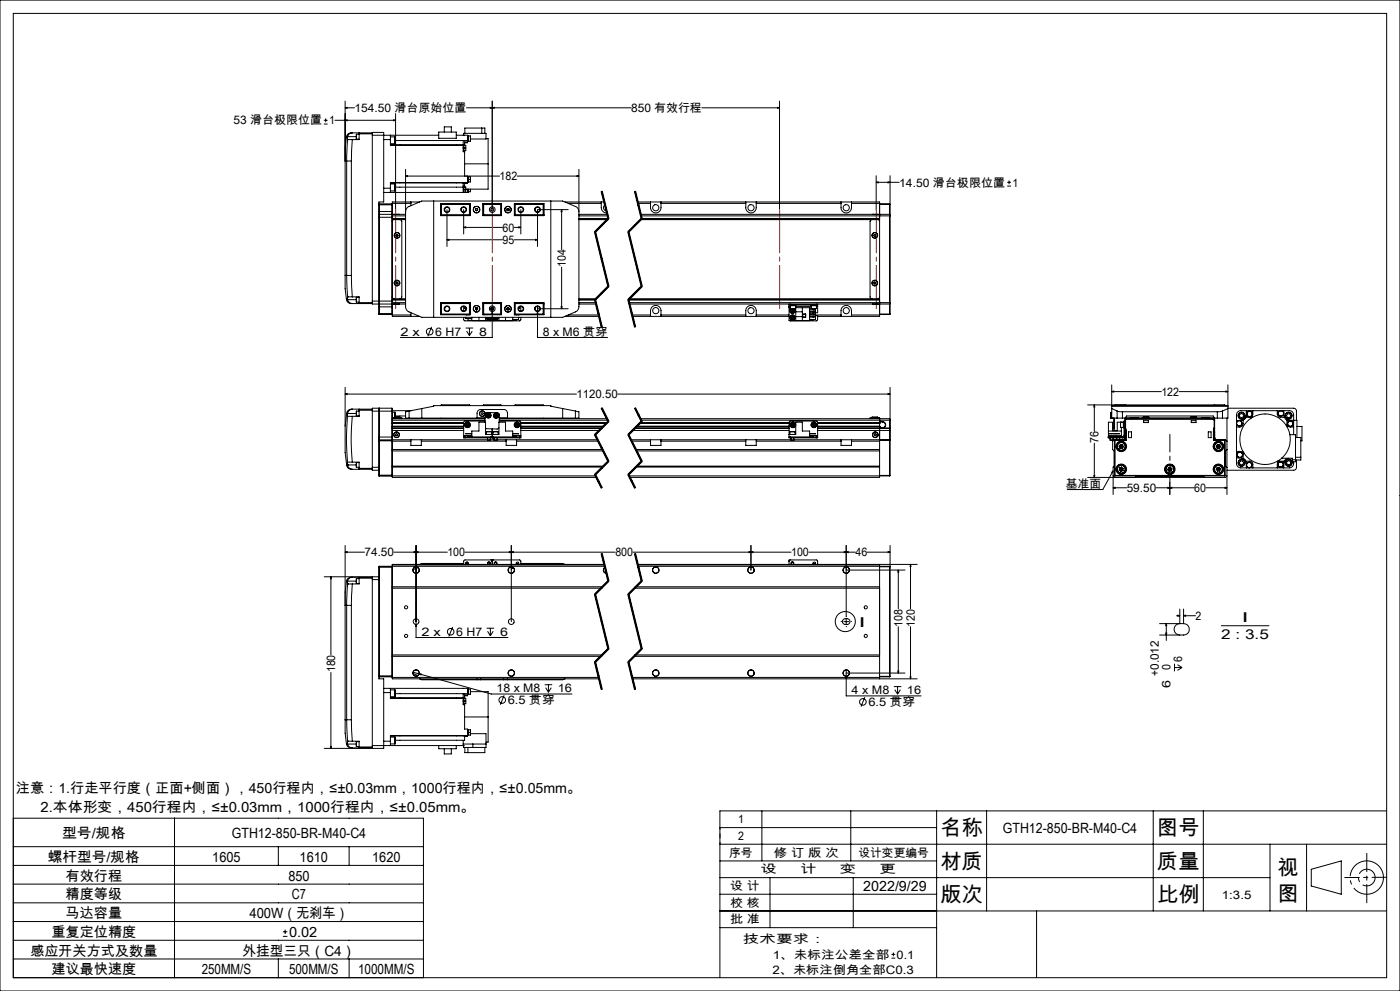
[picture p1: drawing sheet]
<svg xmlns="http://www.w3.org/2000/svg" width="420mm" height="297mm" viewBox="0 0 420 297" stroke-linecap="round" stroke-linejoin="round" font-family="sans-serif">
<defs><g id="words">
<g font-size="6.3">
<text x="282.1" y="250.3">名称</text>
<text x="347.1" y="250.3">图号</text>
<text x="282.1" y="260.3">材质</text>
<text x="347.1" y="260.3">质量</text>
<text x="383.3" y="262.1">视</text>
<text x="383.3" y="269.9">图</text>
<text x="282.1" y="270.3">版次</text>
<text x="347.1" y="270.3">比例</text>
</g>
<g font-size="4.2">
<text x="4.8" y="237.6">注意：1.行走平行度（正面+侧面），450行程内，≤±0.03mm，1000行程内，≤±0.05mm。</text>
<text x="12.2" y="243.3">2.本体形变，450行程内，≤±0.03mm，1000行程内，≤±0.05mm。</text>
<text x="18.6" y="251.3">型号/规格</text>
<text x="69.5" y="251.3">GTH12-850-BR-M40-C4</text>
<text x="300.8" y="249.5">GTH12-850-BR-M40-C4</text>
<text x="14.4" y="258.3">螺杆型号/规格</text>
<text x="19.7" y="263.9">有效行程</text>
<text x="63.7" y="258.3">1605</text>
<text x="86.5" y="263.9">850</text>
<text x="89.9" y="258.3">1610</text>
<text x="111.7" y="258.3">1620</text>
<text x="19.7" y="269.5">精度等级</text>
<text x="87.6" y="269.5">C7</text>
<text x="259" y="267">2022/9/29</text>
<text x="19.7" y="275.2">马达容量</text>
<text x="74.9" y="275.2">400W（无刹车）</text>
<text x="15.5" y="280.8">重复定位精度</text>
<text x="86.7" y="280.8">0.02</text>
<text x="9.1" y="286.4">感应开关方式及数量</text>
<text x="72.7" y="286.4">外挂型三只（C4）</text>
<text x="15.5" y="292">建议最快速度</text>
<text x="60.5" y="292">250MM/S</text>
<text x="86.7" y="292">500MM/S</text>
<text x="107.4" y="292">1000MM/S</text>
</g>
<g font-size="4.1">
<text x="257.6" y="187.8">I</text>
<text x="366.4" y="191.6">2 : 3.5</text>
<text x="372.5" y="186.4">I</text>
</g>
<g font-size="3.5">
<text x="106.4" y="33.6">154.50 滑台原始位置</text>
<text x="189.3" y="33.6">850 有效行程</text>
<text x="70.1" y="37.3">53 滑台极限位置 1</text>
<text x="149.9" y="54">182</text>
<text x="269.8" y="55.9">14.50 滑台极限位置 1</text>
<text x="150.8" y="69.4">60</text>
<text x="150.8" y="73.1">95</text>
<text x="169.8" y="80.1" transform="rotate(-90 169.8 80.1)">104</text>
<text x="120.1" y="100.6">2 x</text>
<text x="130.6" y="100.6">6 H7</text>
<text x="143.7" y="100.6">8</text>
<text x="162.9" y="100.6">8 x M6 贯穿</text>
<text x="173" y="119.3">1120.50</text>
<text x="348.4" y="118.6">122</text>
<text x="329.6" y="132.8" transform="rotate(-90 329.6 132.8)">76</text>
<text x="319.8" y="146.2">基准面</text>
<text x="338" y="147.5">59.50</text>
<text x="358.3" y="147.5">60</text>
<text x="109.4" y="166.7">74.50</text>
<text x="134.2" y="166.7">100</text>
<text x="184.6" y="166.7">800</text>
<text x="237.3" y="166.7">100</text>
<text x="256.6" y="166.7">46</text>
<text x="358.7" y="185.8">2</text>
<text x="126.4" y="190.6">2 x</text>
<text x="136.9" y="190.6">6 H7</text>
<text x="150" y="190.6">6</text>
<text x="270.8" y="187.8" transform="rotate(-90 270.8 187.8)">108</text>
<text x="274.4" y="187.8" transform="rotate(-90 274.4 187.8)">120</text>
<text x="100.6" y="201.5" transform="rotate(-90 100.6 201.5)">180</text>
<text x="347.6" y="202.5" transform="rotate(-90 347.6 202.5)">+0.012</text>
<text x="351.2" y="200.8" transform="rotate(-90 351.2 200.8)">0</text>
<text x="354.7" y="198.3" transform="rotate(-90 354.7 198.3)">6</text>
<text x="149" y="207.5">18 x M8</text>
<text x="167.4" y="207.5">16</text>
<text x="255.5" y="208.1">4 x M8</text>
<text x="272.1" y="208.1">16</text>
<text x="351.2" y="206.1" transform="rotate(-90 351.2 206.1)">6</text>
<text x="152.3" y="211">6.5 贯穿</text>
<text x="260.5" y="211.6">6.5 贯穿</text>
<text x="221.4" y="246.8">1</text>
<text x="221.4" y="251.8">2</text>
<text x="218.8" y="256.8">序号</text>
<text x="232.2" y="256.8">修 订 版 次</text>
<text x="257.5" y="256.8">设计变更编号</text>
<text x="228.2" y="261.8">设</text>
<text x="240.1" y="261.8">计</text>
<text x="252" y="261.8">变</text>
<text x="263.9" y="261.8">更</text>
<text x="219.1" y="266.7">设 计</text>
<text x="366.6" y="269.3">1:3.5</text>
<text x="219.1" y="271.7">校 核</text>
<text x="219.1" y="276.7">批 准</text>
<text x="222.9" y="282.7">技术要求：</text>
<text x="231.8" y="287.3">1、未标注公差全部 0.1</text>
<text x="231.7" y="291.8">2、未标注倒角全部C0.3</text>
</g>
</g></defs>
<g fill="none" stroke="#000" stroke-width=".3">
<path d="M0 0h420v297h-420zM4 4h412v289h-412zM97.2 37.2h1.1M97.2 36.1h1.1M97.7 35.5v1.1M100.5 36.1h18.2M103.5 32.3l.6-.1v.3zM103.5 36.1l.6-.2v.3zM103.5 32.3h2.9M103.5 30.3v52.2M105.7 39.8h-.3a1.43 1.43 0 0 0-1.5 1.3M105.7 39.8a1.4 1.4 0 0 0-1.4 1.2"/>
<path d="M105.7 39.8h6M107.7 39.8v.3M118.1 35.9l.6 .2-.6 .1zM118.7 34v28.8M131.6 39.6h5.3v1.8h-5.3zM133.3 39.6v-1.6h2.1v1.6M139.5 40v-1.6h6v1.6M139.9 32.3h49.4M144.5 38.4v1.6M147.1 32.2l.6 .1-.6 .2zM147.7 30.3v32.5M147.7 32.3l.6-.1v.3z"/>
<path d="M210.5 32.3h23.4M233.3 32.2l.6 .1-.6 .2zM233.9 30.3v32.5M103.9 41.1l-.4 3.2v4h.5M103.9 41.1h.3M104 48.3h1.4M104 48.3v34.2M104.2 41.1l.1 .7M104.3 41.8l-.3 6.5M104.3 41.8h.1M104.3 41.8h1.4M104.3 41l-.1 .1"/>
<path d="M104.3 41h2.6M105.4 48.3v34.2M105.7 41.8l-.3 6.5M106.9 40.2v1.5M106.9 40.2h.8M106.9 41.7h.8M107.7 40.1v1.7h-2M107.7 40.1h4M111.7 40.5v-.8h3.4v20.8h-1.4v30.6M111.7 40.5v49.7M111.7 40.5h19.9M115.1 41.8h2"/>
<path d="M115.1 56.4h2M117.1 41.8v1.7h22.1v1.7M117.1 56.4v1.3M117.1 40.5v1.3M117.1 43.1h1.4M117.1 41h1.4M117.1 57.2h1.4M117.1 55.1h1.4M117.1 54.8h23.2M117.1 43.4h21.9M118.5 55.1v1.1M118.5 42v1.1"/>
<path d="M118.5 56.2v1M118.5 41.1h.1M118.5 41.1v.9M118.5 42.1h21.8M118.5 56.1h20.5M121.7 52.8l.6-.2v.3zM121.7 50.8v41.1l.3 .9 .4 .5 4.1 1.8h42.3l4.4-2 .5-1.2v-41.1M121.7 52.8h28.2M136.9 40.5h3.4v1.6M139 43.4v.9M139 44.3v1.2h.4M139 54.8h.1"/>
<path d="M139 42.1h.1M139 42.1v1.3M139 54.8v1.3M139 56.1v1.6M139 57.7h.1M139 56l.7 .1v.8M139 40.5h.1M139 44.3h.7M139 55.7h.4M139 43.3h.4M139 56.9h.7M139.1 40.5v-.5h6.7v1.7h-4.7"/>
<path d="M139.2 43.6h.5v.7M139.2 56v1.7M139.4 45.2v.3M139.4 55.7v.4M139.4 43.3v.3M139.4 45.5v7.3M139.4 57.6v.1M139.4 49.1h7M139.7 44.3v.9h-.7M139.7 56.9v.7M140.3 52.8v2M140.3 52.9l.8 .1v.8"/>
<path d="M140.3 54.8l-.9 .1v.8M140.3 42.1v.4M140.3 42.5h-.9v.8M140.3 40.7l.1 1.7M140.3 42.5v.3h-.9M140.3 56.7v1h-25.2M140.3 53.8h.8M140.4 52.9v1.7l-23.3 .1v1.7M140.4 40.7h.7v1.6h-.5M140.4 56.7v.8M140.6 52.9v1.7h-.2M140.6 40.7v1.7h-.3"/>
<path d="M140.6 56.7v.8h-.3M141.1 53.8v.7h-.5M141.1 56.7v.8h-.5M145.8 41.6h.6v7.5M146.4 49.1v7.6h-6.7M155.2 52.8h18.5M173.1 52.6l.6 .2-.6 .1zM180.3 57.4l2 8.1M180.5 57.3l2 8.2-4 4 4 16.3-4 4M180.7 57.3l2 8.2M190.3 57.4l2 8.1M190.5 57.3l2 8.2-4 4 4 16.3-4 4"/>
<path d="M190.7 57.3l2 8.2M262.9 54.6l.6-.1v.3zM262.9 54.6h6.9M262.9 52.7v10.1M266.4 54.5l.6 .1-.6 .2zM267 52.7v11.7M302.2 55.8h1.1M302.2 54.6h1.1M302.7 54.1v1.1M113.7 65.1h4M113.7 63.4h4M113.7 61.4h4"/>
<path d="M113.8 64.2v26.9M113.8 61.1v3.1M113.8 64.2h3.8M113.8 61.1h3.8M113.8 64.2l-.1 .1M113.8 61.1l-.1 .1M117.6 64.2v26.9M117.6 61.1v3.1M117.6 64.2l.1 .1M117.6 61.1l.1 .1M117.7 64.2v.1M117.7 64.3v.8"/>
<path d="M117.7 65.1v25.1M117.7 64.2h4M117.7 65.5h4M117.7 61h5.6M117.7 64.7h4M118.1 64.2h.1M118.1 64.2h1.7M119 70.2l.5 .4-.3 .2h-.3l-.1-.3zM119.8 64.2h.1M120 65.8l.5 .6v22.6l-.5 .5M121.7 65.8h-3.6l-.4 .6M121.7 63.5l.3-1 .4-.5 4.1-1.7h42.3l4.1 1.7 .5 .5 .3 1"/>
<path d="M123.3 60.5v1.2M125.9 60.5h-8.2v3.7M130.1 60.3v34.8M132.2 64.2h.1M132.2 61h8.8v3.6h-8.8zM132.3 61.1v3.5M132.3 61.1h8.7M132.3 61.1l.1 .1M132.4 61.2h8.4M132.4 61.2v3.2M132.4 64.4l-.1 .2h8.7M132.4 64.4h8.4"/>
<path d="M134.1 71.9l.6-.2v.3zM134.1 62.8v11.1M134.1 71.9h16.6M139.1 68.2l.6-.2v.3zM139.1 62.8v7.3M139.1 68.2h11.6M140.8 61.2v3.2M140.8 61.2l.2-.1v3.5l-.2-.2M142.7 63l.2 .1M142.7 62.6v.4M143 62.5l.3 .1M143 62.5l-.3 .1"/>
<path d="M143.3 62.6v.4M143.3 63l-.4 .1M144.9 61l.1 .1M144.9 61.1h5.6M144.9 61h5.6v3.6h-5.6zM144.9 64.6h5.6M145 61.1v3.5l.1-.2M145 61.1l.1 .1M145.1 61.2h5.1M145.1 61.2v3.2M145.1 64.4h5.1M150.2 61.2l.2-.1v3.5l-.2-.2"/>
<path d="M150.2 61.2v3.2M152.1 63l.3 .1M152.1 62.6v.4M152.4 62.5l.3 .1M152.4 62.5l-.3 .1M152.7 62.6v.4M152.7 63l-.3 .1M154.3 68.2h1.9M154.3 61.1h8.8M154.3 61h8.9v3.6h-8.9zM154.3 71.9h7M154.6 61.2l-.2-.1v3.5l.2-.2"/>
<path d="M154.6 61.2h8.3M154.6 61.2v3.2M154.6 64.4h8.3M155 61v.1M155.6 68l.6 .2-.6 .1zM156.2 62.8v7.3M160.7 71.7l.6 .2-.6 .1zM162.9 61.2v3.2M162.9 64.4l.2 .2h-8.8M163.1 61.1v3.5M163.1 64.2h.1M163.1 61.1l-.2 .1"/>
<path d="M165.2 60.3v34.8M168.5 62.8l.1 .6h-.3zM168.5 62.8v12M169.5 60.5h11.8M170.5 62.8h-9.2v11.1M170.5 61h9.9M173.7 65.8h8.5M173.7 64.2h8.5M173.7 65.5h8.8M173.7 64.7h8.6M178.3 69.5l4 16.4M178.7 69.5l4 16.3"/>
<path d="M180.4 60.5l.2 2.5 .6 .6 .9 .2M181.5 61.5a.93 .93 0 0 0-.4 1 .93 .93 0 0 0 .8 .7M182.4 65.4l-4 4M182.6 65.6l-4 4M188.3 69.5l4 16.4M188.7 69.5l4 16.3M191.3 60.5h72.6v34.3h-18.6M191.4 61h3.8M192.2 65.8h71.2l.5 .6M192.2 64.2h74.7M192.3 64.7h74.6M192.4 65.4l-4 4"/>
<path d="M192.5 65.5h71.4M192.6 65.6l-4 4M195.2 60.5a3.2 3.2 0 0 0 .4 2.9 1.56 1.56 0 0 0 1.7 .3 1.56 1.56 0 0 0 1-1.4v-1.8M198.3 61h25.4M223.7 60.5v1.8a1.57 1.57 0 0 0 1.6 1.5 1.57 1.57 0 0 0 1.6-1.5v-1.8M226.9 61h25.4M252.3 60.5v1.8a1.57 1.57 0 0 0 1.6 1.5 1.57 1.57 0 0 0 1.5-1.5v-1.8M255.4 61h8.5M261.6 65.8l-.6 .5v22.8l.6 .4M261.7 64.2h.1M261.8 64.2h1.7M262.1 70.4l.6-.1v.3l-.2 .3z"/>
<path d="M263.9 61.1h3M263.9 61.2h3M266.9 64.2v.5M266.9 64.7h.1M266.9 64.2l.1 .2M266.9 61.1v.1M266.9 61.2v3M266.9 64.7v26M267 64.4v.3M267 64.7v26M103.5 82.5v4l.4 3.2M103.5 82.5h.5"/>
<path d="M103.9 89.7a1.55 1.55 0 0 0 1.8 1.3M104 82.5l.3 6.5M104 82.5h1.4M104.2 89.7h-.3M104.2 89.7l.1 .1M104.3 89h.1M104.3 89h1.4M104.3 89l-.1 .7M104.3 89.8a1.42 1.42 0 0 0 1.4 1.2M104.3 89.8h2.6M105.4 82.5l.3 6.5M105.7 89h2v1.7"/>
<path d="M105.7 91h6M106.9 89.1v1.5M106.9 89.1h.8M106.9 90.6h.8M107.7 90.7v.3M107.7 90.7h4M111.7 90.2v.9h2M111.7 90.2h6M113.7 91.1v.9M113.7 92l.1 2.3M113.7 93.9h4M113.7 91l.1 .1"/>
<path d="M113.7 92h4M113.8 91.1v3.2M113.8 91.1h3.8M113.8 94.3h3.8M117.6 91.1v3.2M117.7 89l.4 .5h3.6M117.7 91v.1M117.7 90.2v.8M117.7 91.1v3.7h8.2M117.7 89.8h4M117.7 91.1h4M117.7 94.4h5.6"/>
<path d="M117.7 90.7h4M117.7 91l-.1 .1M117.7 94.2l-.1 .1M118.1 91.1h.1M118.1 91.2h1.7M119 84.5l.3 .1 .1 .3-.2 .3-.3-.1-.1-.4zM119.8 91.1v.1M123.3 93.7v1.1M129.5 98l-1.2 2.8M132.2 91.1h.1M132.2 90.7h8.8v3.6h-8.8zM132.3 90.7v3.6"/>
<path d="M132.3 94.3h8.7M132.4 94.1h8.4M132.4 91h8.4M132.4 91v3.1M132.4 94.1l-.1 .2M139.1 95.1v.7l.4 .4 8-.1M139.1 91.8v1.4M139.5 92.5h.1M139.5 92.5h.3zM139.5 91.9v.6M139.7 98.3h2.3M139.8 94.3h.1"/>
<path d="M139.8 92.6h.1M139.8 92.6v.2M139.8 95.3v-.2v.4h1.7M139.9 95.5h.4M140 99.2l.8 1.4M140.4 94.3h.1M140.4 95.5v.5h1.1M140.8 98.3v2.3M140.8 91v3.1M140.8 91l.2-.2v3.5l-.2-.2M141 90.8h-8.7l.1 .2M141.5 95.1v1h12.3v-1"/>
<path d="M141.7 99.2l-.9 1.4M142.7 92.7l.2 .2M142.7 92.4v.3M143 92.2l.3 .2M143 92.2l-.3 .2M143.3 92.4v.3M143.3 92.7l-.4 .2M143.7 95.1v1M144.9 90.7h5.6v3.6h-5.6zM144.9 94.3h5.6M144.9 90.8h5.6M145 94.3h-.1"/>
<path d="M145.1 91l-.1-.2v3.5M145.1 94.1h5.1M145.1 91h5.1M145.1 91v3.1M145.1 94.1l-.1 .2M145.4 94.3h.1M145.6 94.3h.1M145.7 95.1v1M145.8 95.4h1.5M145.8 95.1v.3M146.1 94.3h.1M146.4 95.4l.1 .2"/>
<path d="M146.6 95.4l-.1 .2M146.9 95.4l.1 .1M147 95.5l-.5 .1M147 95.4v.1M147.3 92.5h.1M147.3 92.7l.1 .1M147.3 92.3v.2M147.3 95.1v.3M147.4 92.2h.6M147.5 95.1a.78 .78 0 0 1-.7 .8 .78 .78 0 0 1-.9-.5M147.7 93.4l.1 .6h-.3zM147.7 91.7v9.4h-27.6"/>
<path d="M147.9 95.1a.76 .76 0 0 0 .6 .8 .76 .76 0 0 0 .9-.5M148.1 92.5h.1M148.1 95.1v.3h1.5M148.1 95.4h1.5M148.1 92.3v.2M148.1 92.7l-.1 .1M148.3 95.4h.1M148.3 95.4l.4 .2M148.7 95.4v.2M149 95.4l-.3 .2M149.3 94.3h.1M149.6 95.1v.3"/>
<path d="M149.7 95.1v1M149.8 94.3h.1M150.2 91l.2-.2v3.5l-.2-.2M150.2 91v3.1M151.7 95.1v1M152.1 92.7l.3 .2M152.1 92.4v.3M152.4 92.2l.3 .2M152.4 92.2l-.3 .2M152.7 92.4v.3M152.7 92.7l-.3 .2M154.3 90.7h8.9v3.6h-8.9z"/>
<path d="M154.3 94.3h8.8M154.3 90.8h8.8l-.2 .2M154.6 91l-.2-.2v3.5l.2-.2M154.6 94.1h8.3M154.6 91h8.3M154.6 91v3.1M154.9 94.3h.1M154.9 95.7v.3h-1.1M155 94.3h.1M155.5 92.5h.4zM155.6 94.3h.1M155.6 95.1v.6h-1.8"/>
<path d="M155.6 95.1v.2M155.9 91.9v.6M156.2 95.1v.7l-.3 .4-8-.1M156.2 91.8v1.4M161.3 92.5h9.2M161.3 93.4l.1 .6h-.3zM161.3 91.7v9.4h21M162.9 91v3.1M162.9 94.1l.2 .2M163.1 90.7v3.6M163.1 91.1h.1M168.3 91.9h.3l-.1 .6z"/>
<path d="M168.5 80.1v12.4M169.5 94.8h10.2M170.5 94.4h9.1M173.7 89.5h5.1M173.7 89.8h4.8M173.7 91.1h5.1M173.7 90.7h5M178.3 89.9l2 8.1M178.5 89.8l2 8.2M178.7 89.8l2 8.1M182.4 85.7l-4 4M182.6 86l-4 4"/>
<path d="M188.3 89.9l2 8.1M188.5 89.8l2 8.2M188.5 89.8h75.4M188.7 89.8l2 8.1M188.7 90.7h78.2M188.8 91.1h78.1M189.6 94.4h5.6M189.7 94.8h47M192.4 85.7l-4 4M192.6 86l-4 4M195.2 94.8a3.2 3.2 0 0 1 .4-2.8 1.56 1.56 0 0 1 1.7-.4 1.56 1.56 0 0 1 1 1.5v1.7M198.3 94.4h25.4"/>
<path d="M223.7 94.8v-1.7a1.57 1.57 0 0 1 1.6-1.6 1.57 1.57 0 0 1 1.6 1.6v1.7M226.9 94.4h9.8M236.7 91.4h.5M236.7 91.4v.4M236.7 91.8v4.3h6.2v-3.9h-4.2M236.7 91.1v.3M236.7 92.2h.4M236.7 91.8h.4M237 91.4v.2h1.7v-.2M237.1 92.5h1M237.1 91.6v.9M237.2 91.1v.3"/>
<path d="M237.2 91.4h7.7M237.3 95l.1 .5M237.3 95l.8 .3M237.3 93.3l.4 .3M237.4 92.5a.77 .77 0 0 0-.3 1 .77 .77 0 0 0 1 .4 .77 .77 0 0 0 .3-1.1M237.4 92.9l-.1 .4M237.4 92.9l.3 .3M237.4 95.5l.4 .1M237.5 92.5a.73 .73 0 0 0-.4 1 .73 .73 0 0 0 .9 .3 .73 .73 0 0 0 .4-.9M237.7 94.8l.4 .1M237.7 94.8l-.4 .2M237.7 94.8l.1 .8"/>
<path d="M237.7 93.2l.4 .2M237.7 93.2v.4M237.8 92.7l.3 .3M237.8 92.7l-.4 .2M237.8 92.7l-.1 .5M238 92.5l.4 .4M238.1 92.5h.5M238.1 93.4l-.4 .2M238.1 94.9v.4M238.1 94.9l-.7 .6M238.1 92.5l.3 .3M238.1 93v.4"/>
<path d="M238.1 93l-.8 .3M238.1 95.3l-.3 .3M238.6 92.5h.1M238.7 91.6v.9M238.7 91.8h4.7M238.7 92.2v3.9M238.7 93.4h2M238.7 94.9h2M240.7 92.2v3.9M240.8 94.2h.9v.9h-.9zM240.8 94.2v.8h.9M242.9 92.8h1.8v.5"/>
<path d="M242.9 93.6h1.8v.4h-1.8M242.9 94.3h1.8v.5h-1.8M242.9 95h1.8M242.9 93.3h1.8M242.9 92.3h.5M243.3 91.4v.2h1.7M243.4 92.5h.7M243.4 91.6v.9M243.9 94.8l.1 .2 .2-.2 .5 .2M243.9 92.5v.3M243.9 94v.3M243.9 95.7v.3h-1"/>
<path d="M244.1 92.5h.8M244.1 92.8h.4M244.2 94.8h.2M244.7 93.3l-.4 .2-.3-.2-.1 .3M244.7 93.1v.2M244.7 95.1v.2M244.7 94.6h.6v1.2l-.3 .4-8.1-.1M244.7 95v.7h-1.8M244.7 94.4h7.6M244.9 91.4h.4M244.9 91.1v.3M244.9 92.5h-.8"/>
<path d="M244.9 91.6v.9M244.9 91.8h.4M245 91.4v.2M245.3 91.4v.4M245.3 91.1v.3M245.3 91.8v1.9h-.6M252.3 94.8v-1.7a1.57 1.57 0 0 1 1.6-1.6 1.57 1.57 0 0 1 1.5 1.6v1.7M255.4 94.4h8.5M261.7 91.1h.1M262.1 84.7l.3-.2 .3 .4-.2 .3-.3-.1zM263.5 91.1l-1.7 .1M263.9 89l-.5 .5h-74.6"/>
<path d="M263.9 94.1h3M263.9 94.3h3M266.9 90.7h.1M266.9 90.7v.4M266.9 94.1h.1M266.9 94.1v.2M266.9 91.1v3M267 90.7v.3M267 91l-.1 .1M267 94.1l-.1 .2M267 91v3.1M103.5 118.1l.6-.2v.3z"/>
<path d="M103.5 116.1v11.5M103.5 118.1h69.4M185.3 118.1h81.7M266.4 117.9l.6 .2-.6 .1zM267 116.1v26.4M333.5 117.4l.6-.2v.3zM333.5 115.4v9.9M333.5 117.4h14.9M353.7 117.4h14.7M367.8 117.2l.6 .2-.6 .1zM368.4 115.4v9.9h-1.7M103.5 127.6v8l.5 3.8"/>
<path d="M104 139.4a1.52 1.52 0 0 0 1.7 1.2M104 139.4h.1M104 123.9h.1M104 123.9h.3M104 123.9l-.5 3.7M104.2 124.8a74.3 74.3 0 0 0 0 13.7M104.2 138.5l.1 .8M104.2 138.5h.1M104.2 124.8h.1M104.3 124.8h1.4M104.3 138.5h1.4M104.3 123.9l-.1 .9"/>
<path d="M104.3 123.9h.1M104.3 139.3h.1M104.3 139.3a1.46 1.46 0 0 0 1.4 1.3M104.3 139.3l-.3 .1M104.3 123.9h2.6M104.3 139.3h2.6M105.7 122.6h-.3a1.43 1.43 0 0 0-1.4 1.3M105.7 124.8a66.9 66.9 0 0 0 0 13.7M105.7 122.6a1.44 1.44 0 0 0-1.4 1.3M105.7 138.5h2v1.9M105.7 122.6h6M106.9 139.3v.7"/>
<path d="M106.9 123.9v.7M106.9 138.6v.7M106.9 123.2v.7M106.9 138.6v1.4M106.9 123.2v1.4M106.9 138.6h.8M106.9 123.2h.8M106.9 124.6h.8M107.7 122.6v.3M107.7 122.9v1.9h-2M107.7 122.9h4M111.7 123.2h6"/>
<path d="M111.7 123.2v16.8M113.7 122.3v9.6M113.7 122.4l.1 9.4M113.7 131h4M113.7 131.9l.1 10.8M113.7 132.1h4M113.8 131.8v10.9M113.8 131.8h3.8M113.8 131.8l-.1 .1M117.6 122.3h-5.9v.9M117.6 122.3v9.5M117.6 122.3l.1 .9"/>
<path d="M117.6 131.8v10.9M117.6 131.8l.1 .1M117.7 128.3v.1M117.7 123.2v2.7M117.7 125.2h.6M117.7 131v.8M117.7 131.8v11.3h61.2M117.7 132.2h5.6M117.7 134.7h63M117.7 131.8h5.6M117.7 135.1h63.2M117.7 140h63.1"/>
<path d="M117.7 139.7h63.3M117.7 125.5h27.8M117.7 127.7h21.4M117.7 126.9h21.4M117.7 125.9h27.8M117.7 128.3h21.4M117.7 128.4h21.4M117.7 129h21.4M117.7 123.5h.8M117.7 125.9v2.4M117.7 128.4v2.6M117.7 123.1h5.7"/>
<path d="M118.3 125h.1M118.3 125.2h2.2v.3M118.3 125.1h1.4M118.3 125.1v.4M118.3 125.2h1.6M118.3 125h1.3M118.5 123.5v1.5zM118.5 124.7h3.2M118.7 130.1l.3-.1 .3 .2-.1 .3-.3 .1-.2-.2zM119.6 125l.4 .1M119.7 125.1h.3M120 125.1v.4"/>
<path d="M122.7 125.3h20.4v-1.4a1.09 1.09 0 0 1 1.2-1.2h6.8a1.14 1.14 0 0 1 1.2 1.2v1.4h20.3M122.7 123.2l-1 .2v1.9h1M122.7 123.2v2.1M123.3 131.8h3.1M123.3 131.8v1.7h3.1v-1.7M126.4 132.2h25.4M126.4 131.8h19.9M126.5 122.4v2.9M132.3 121.5h8.7M132.3 121.5v.1M132.3 125.3v.2M139.1 127.8h-21.4l21.4 .1"/>
<path d="M139.1 126.7h-21.4l21.4 .1M139.1 130.9h.4M139.1 130.9v.3h.4M139.1 130.5v.4M139.1 130.5h2.4M139.5 130.9h7.7M139.5 131.2h7.7M139.5 130.9v.3M139.9 127.1v.5M139.9 127.6l.4 .1M139.9 127.1l.4 .2M140.2 126.9l-.3 .2"/>
<path d="M140.2 126.9l.4 .2M140.2 126.9l.1 .4M140.3 127.3l.3 .2M140.3 127.3v.4M140.3 127.3l-.4 .3M140.6 127.5l-.3 .2M140.6 127.1v.4M140.6 127.1l-.3 .2M141 121.5v.1M141.5 130.9v-1.7h2.2v-2.7h2v3.7h4v-3.7h2v2.7h2.1v1.7M141.5 130.6h-1.1v.2h1.1M141.5 129.9h-1.7l1.7 .1"/>
<path d="M143.1 125.2h2.4M145 121.5h5.4M145 121.5v.1M145.5 126.2l-6.3 .1-.1 4.2M145.5 126.5l.1-2.4 .5-.5 3.6 .3 .1 2.6M145.9 129.4h1.6M145.9 129.4v.8M146.1 124.4l.1 .4M146.1 124.4l.8 .2M146.2 124.8l.4 .1M146.3 131.9h.8M146.3 131.2v.7"/>
<path d="M146.4 124.1l-.3 .3M146.4 124.1l.4 .1M146.4 124.1l.2 .8M146.8 124.2l.1 .4M146.8 124.2l-.6 .6M146.9 124.6l-.3 .3M147.1 131.2v.7M147.1 131.8h1.1M147.2 130.9h.9M147.2 131.2h.5M147.2 130.9v.3M147.4 129.4h.1"/>
<path d="M147.4 129.4h-1.5M147.5 129.4v.8M147.7 131.2h.4M147.7 128.5v2.7M147.9 129.4h.1M147.9 129.4h1.5M147.9 129.4v.8M148.1 130.9h7.7M148.1 131.2h7.7M148.1 130.9v.3M148.2 131.9h.9M148.2 131.2v.7"/>
<path d="M148.4 124.5l.1 .4M148.4 124.5l.4 .1M148.5 124.9l.4 .1M148.7 124.1l-.3 .4M148.7 124.1l.4 .1M148.7 124.1l.1 .5M148.8 124.6l.1 .4M148.8 124.6l.4 .1M148.8 124.6l-.3 .3M149.1 131.8h2.7M149.1 131.2v.7M149.1 124.2l.1 .5"/>
<path d="M149.1 124.2l-.3 .4M149.2 124.7l-.3 .3M149.4 129.4v.8M149.7 128.2l-.5 .4-3.5-.2M149.8 126.2l6.3 .1 .1 4.2M149.8 125.5h32.3M149.8 125.9h32.5M149.8 125.2h2.5M150.4 121.5v.1M151.8 131.8h3.2M151.8 131.8v1.7h3.2v-1.7M153.8 130.6h1.1v.2h-1.1"/>
<path d="M153.8 129.9h1.8l-1.8 .1M153.8 130.5h2.4M154.4 121.5h8.7M154.4 121.5v.1M154.7 127.1l.1 .5M154.7 127.1l.8 .4M154.8 127.6l.4 .1M155 132.2h24.5M155 131.8h24.2M155.1 126.9l.4 .2M155.1 126.9l-.4 .2M155.1 126.9l.1 .8"/>
<path d="M155.5 127.1v.4M155.5 127.1l-.7 .5M155.5 127.5l-.3 .2M155.8 130.9h.4M155.8 130.9v.3M156.2 130.9v.3h-.4M156.2 130.5v.4M156.2 127.8h24.8M156.2 126.8h25.8M156.2 127.7h24.8M156.2 126.9h25.7M156.2 128.3h24.4"/>
<path d="M156.2 128.4h24.2M156.2 129h23.6M156.2 127.9h24.7M156.2 126.7h25.8M163.1 121.5v.1M163.1 125.3v.2M168.8 122.4l-3.6-.7v-.1h-35.1v.1l-7.4 1.5M168.8 122.4v2.9M168.8 122.4l3.8 .8M172.6 123.2l1.1 .2v1.9h-1.1M172.6 123.2v2.1M178.4 130.4l4 7.9"/>
<path d="M178.7 130.2l4 8M180.4 122.4l2 4M180.5 122.3l2 4-4 4 4 7.9-4 4 2 4M180.7 122.2l1 2M181.7 124.2l1 2zM182.4 126.2l-4 4M182.4 138.1l-4 4M182.6 126.4l-4 4M182.6 138.4l-4 4M188.4 130.4l4 7.9M188.7 130.2l4 8M189.2 131.8h6"/>
<path d="M189.4 132.2h5.8M189.8 129h46.9M190.4 122.4l2 4M190.4 128.4h46.3M190.5 122.3l2 4-4 4 4 7.9-4 4 2 4M190.5 128.3h46.2M190.7 122.2l2 4M190.7 134.7h73.2M190.7 140h73.2M190.9 135.1h73M190.9 127.9h45.8M191 127.8h45.7"/>
<path d="M191 127.7h45.7M191.1 139.7h72.8M191.9 126.9h44.8M192 126.8h44.7M192 126.7h44.7M192.1 125.5h74.8M192.3 125.9h74.6M192.4 126.2l-4 4M192.4 138.1l-4 4M192.6 126.4l-4 4M192.6 138.4l-4 4M195.2 131.8h3.1"/>
<path d="M195.2 131.8v1.7h3.1v-1.7M198.3 132.2h25.4M198.3 131.8h25.4M223.7 131.8h3.2M223.7 131.8v1.7h3.2v-1.7M226.9 132.2h25.4M226.9 131.8h10.4M236.7 130.9h.5M236.7 130.2h2v-3.7h2v2.7h2.2v1.7M237 129.4h1.5M237 129.4v.8M237.2 130.9h7.7"/>
<path d="M237.2 130.9v.3M237.2 131.2h7.7M237.3 131.9h.9M237.3 131.2v.7M237.5 127.5l.3 .2M237.6 127l-.1 .5M237.6 127l.3 .3M237.9 127.3l-.4 .2M237.9 127.3l.3 .3M238 126.9l.3 .3M238 126.9l-.4 .1M238 126.9l-.2 .8"/>
<path d="M238.2 131.2v.7M238.2 131.8h14.1M238.2 127.6l-.4 .1M238.3 127.2l-.1 .4M238.3 127.2l-.4 .1M238.5 129.4h.1M238.5 129.4h-1.5M238.5 129.4v.8M242.9 130.6h1v.2h-1M242.9 129.9h1.8l-1.8 .1M242.9 130.5h2.4M243.8 127.1v.5"/>
<path d="M243.8 127.1l.7 .4M243.8 127.6l.4 .1M244.1 126.9l.4 .2M244.1 126.9l-.3 .2M244.1 126.9l.1 .8M244.5 127.1v.4M244.5 127.1l-.7 .5M244.5 127.5l-.3 .2M244.9 130.9h.4M244.9 130.9v.3M245.3 126.7l18.6 .1M245.3 130.9v.3h-.4"/>
<path d="M245.3 130.5l-.1-4.2-8.1-.1-.4 .4v4.6h.5M245.3 130.5v.4M245.3 127.8h18.6M245.3 126.8h18.6M245.3 127.7h18.6M245.3 126.9h18.6M245.3 128.3h18.6M245.3 128.4h21.6M245.3 129h21.6M252.3 131.8h3.1M252.3 131.8v1.7h3.1v-1.7M255.4 132.2h8.5"/>
<path d="M255.4 131.8h11.5M261.6 125h.1M261.6 125.2h2.3v3.1M261.6 125.2h-.6v.3M261.6 125.1h1.7M261.6 125.1v.4M261.6 125.2h1.6M261.6 125l1.7 .1M262.5 130l.3 .1 .1 .2-.2 .3-.4-.4zM263.3 125.1v.4M263.9 127.8l-18.6 .1M263.9 128.3v14.8h-75"/>
<path d="M263.9 127.8h.1M263.9 126.8h.1M263.9 128.3h.1M263.9 131.9h3M263.9 126.4h.8M263.9 128.3h.8M263.9 128.2h.8M264.7 126.4a.96 .96 0 0 1 1 .8 .96 .96 0 0 1-.8 1.1M264.7 126.4a.88 .88 0 0 1 .9 .9 .88 .88 0 0 1-.9 .9M264.7 126.4h.1M264.7 128.2v.1M264.9 128.3h2"/>
<path d="M264.9 128.3h-.2M266.9 131.8v.1M266.9 125.5v.4M266.9 128.3h.1M266.9 128.3v.1M266.9 128.4v.6M266.9 125.9v2.4M266.9 129v2.8M266.9 131.9v10.6M267 128.3l-.1 .1M267 128.3l-.1 .7M326.3 121.4l41.2 .1"/>
<path d="M328.3 121.4l.1 .6h-.2zM328.3 121.4v7.9M328.3 132.8v10.3M332.5 129.2h3.9M332.9 130.9h-.4v.3h.4M332.9 130.9h3.9M332.9 129.9l.7 .1zM332.9 131.2h1.1M332.9 130.9v.3M333 131.9h.9M333 131.2v.7M333.2 123.8l.1 1.5"/>
<path d="M333.3 123.8h-.1M333.3 123.7l-.1 .1M333.3 123.8v1.5M333.3 123.7v.1M333.3 123.7h.2M333.5 121.6h34.9M333.5 121.7h34.9M333.5 122.4l1.6 .8M333.9 129.9l.4 .1zM333.9 131.2v.7M334 131.2h.9M334 130.9v.3"/>
<path d="M334.1 128v.6h.3v-.6M334.1 125.3v2.7M334.1 128h.3M334.4 131.9h.1M334.4 121.5h3.4M334.4 121.5v.1M334.4 125.3v2.7M334.4 131.9v10.6M334.5 131.9h3.4M334.5 121.4l-.1 .1M334.5 131.9v10.6M334.6 129.9l.4 .1z"/>
<path d="M334.9 131.2h1.9M334.9 130.9v.3M335 131.2v.6M335.1 123.2l1.6 .2M335.1 125.3h1.6M335.1 125.3h-1.8M335.1 123.2v2.1M335.4 129.9l.4 .1zM335.7 133.7l.3 .6M335.7 133.7l.7 .1M335.9 131.2v.6M336 134.3l.6 .1"/>
<path d="M336.2 126.5v1.6zM336.2 128.1h.8M336.2 133.2l.6 .1M336.2 133.2l-.5 .5M336.2 133.2l.2 .6M336.3 130.6h-3.7v.2h3.7M336.4 133.8l-.4 .5M336.4 133.8l.6 .1M336.4 133.8l.2 .6M336.4 126.5h.1M336.4 128.1v2.8M336.5 140l.5 .4"/>
<path d="M336.5 140l-.7 .2M336.5 140l-.1 .6M336.7 125.3h.8l.5-.6h26l.4 .6M336.7 123.4h28.5M336.7 123.4v1.9M336.8 130.9v.3M336.8 133.3l.2 .6M336.8 133.3l-.4 .5M337 126.5h-1.8v2.6h-1.4v-2.6h-1.3v4.4M337 133.9l-.4 .5M337.2 126.5h-.2v1.7h.2M337.2 130.5l-.4 .4"/>
<path d="M337.2 130.5h.3M337.2 126.6h.3M337.2 126.6v3.9M337.5 131.1v.1M337.5 130.7l-.3 .4-.4 .1M337.5 131.1l-.5 .7M337.5 129.4v1.7M337.5 126.2h-.3v.4M337.5 129.4v1.8M337.5 129.4h.2M337.5 131.2h.2M337.6 128.4l.1 .6"/>
<path d="M337.6 131.2l-.5 .6M337.7 129.4v.1M337.7 128.3l.2 .7M337.7 128.3h.1M337.7 128.3l-.1 .1M337.7 129.4v1.8M337.7 121.4l.1 .1M337.7 125.9v2.4M337.7 131.1v.1M337.7 131.8l.2 .1M337.7 129h.2M337.7 131.8h-3.5l-.4 .4v2.5l.4 .4v4.6l-.3 .3v8.2"/>
<path d="M337.7 129v2.8M337.8 121.5v.1M337.9 129v2.9M338 125.6l-.3 .3M338 125.5v.1M338 125.5l-.5 .3 .2 .1M338 125.5h26M338 125.6h26M338.6 129.4h.8v1.8h-.8zM339.7 125.2h-.6v.3M339.7 125.2h22.5M339.7 125.2v.3"/>
<path d="M341.4 125.2h-3.8l-.1 4.2M342.9 125.2h.1M342.9 125.2h1.8M342.9 125.1h1.1M342.9 125.1v.1M343.1 126.1h1.4v.5h-1.4zM344 125l-1.1 .1M344 125l.7 .1M344 125.1h.7M344.7 125.2h-.1M344.7 125.1v.1M357.2 125.2h.1"/>
<path d="M357.2 125.2h1.8M357.2 125.1h1.2M357.2 125.1v.1M357.4 126.1h1.4v.5h-1.4zM358.3 125l-1.1 .1M358.3 125h.6M359 125.2h-.1M359 125.1h.1M359 125.1v.1M362.2 125.2h.6v.3M362.2 125.2v.3M362.5 129.4h.8v1.8h-.8z"/>
<path d="M364 125.6l.2 .3M364 125.5v.1M364 125.5l.3 .2-.1 .2M364 129h.2M364 131.9h3.4M364 129v2.9M364.1 121.5h3.4M364.1 121.5v.1M364.2 131.1v.1M364.2 131.8l-.2 .1M364.2 131.8h3.5l.4 .4M364.2 129v2.8"/>
<path d="M364.2 129.4h.1M364.2 128.3l-.2 .7M364.2 128.3l.1 .1M364.2 129.4v1.8M364.2 131.2h.1M364.2 128.3h.1M364.2 125.9v2.4M364.2 121.4l-.1 .1M364.3 125.2v.5M364.3 128.5v.9M364.3 131.2l.4 .6M364.3 125.2h-3.8"/>
<path d="M364.3 129.4v1.8M364.3 128.4l-.1 .6M364.4 131.1l.5 .7M364.4 125.3h.8M364.4 125.3v4.1M364.9 133.7l.2 .6M364.9 133.7l.6 .1M365.1 134.3l.7 .1M365.2 125.3h1.5M365.2 123.4v1.9M365.3 133.2l-.4 .5M365.3 133.2l.6 .1"/>
<path d="M365.3 133.2l.2 .6M365.5 133.8l-.4 .5M365.5 133.8l.7 .1M365.5 133.8l.3 .6M365.9 133.3l.3 .6M365.9 133.3l-.4 .5M366.2 133.9l-.4 .5M366.7 123.2l-1.5 .2M366.7 123.2v2.1M367.4 131.9h.1M367.4 131.9v10.6M367.5 121.5v.1"/>
<path d="M367.5 131.9v10.6M368.1 125.3v22.9M368.1 134.7l-.4 .4v4.6l.4 .4M368.4 122.3h19.7a.84 .84 0 0 1 .8 .9v2.8M368.4 122.4l-1.7 .8M370.9 135.3h1.4l.4 .3 .3-.2M370.9 137.2l1.6 .1M370.9 127v11.9a1.33 1.33 0 0 0 1.4 1.3h2.3M371.1 136.3a.83 .83 0 0 1 .9-.9 .83 .83 0 0 1 .8 .9M371.1 136.3a.83 .83 0 0 0 .9 .8 .83 .83 0 0 0 .8-.8M371.9 124.2l.6-.3 .5 .3v.7l-.5 .3-.6-.3zM372.1 138.1h.7l.3 .6-.3 .6h-.7l-.3-.6z"/>
<path d="M372.5 137.3l.5 .1M372.5 137.3a2.15 2.15 0 0 1 1.4 2.7v.2M373 137.4l.7 .8h1.2a.96 .96 0 0 1 .9 1v1M373.2 135.8l-.2 .1v1.5M373.7 125.1l-.7 .7v1.2a1.02 1.02 0 0 1-1.1 1h-1M373.7 125.1h1.5l.2 .2M373.8 124.7l-.1 .4M373.8 124.7a1.95 1.95 0 0 1-2.5 1.3h-.4M373.9 123.1l-.1 1.6M375.8 123.1v1.2l-.2 .5 .1 .3M383.2 123.1v1a.96 .96 0 0 0 1 1h1.1l.8 .7M383.3 138.2l.2 .3-.3 .5v1.2"/>
<path d="M383.7 138l.1 .2h1.5M384.1 123.1h-11.8a1.27 1.27 0 0 0-1.4 1.3v2.3M384.2 138.4a.85 .85 0 0 0-.8 .8 .85 .85 0 0 0 .8 .8M384.2 138.4a.85 .85 0 0 1 .8 .8 .85 .85 0 0 1-.8 .8M384.2 138.4a.85 .85 0 0 0-.9 .8 .85 .85 0 0 0 .9 .8M384.4 123.1h2.4a1.26 1.26 0 0 1 1.3 1.3v5.9M384.5 137.3h.1M385.1 123.1l.2 2M385.3 138.2l-.2 2M385.9 125.7l.6 .2M386 138.4l.6-.4 .6 .4v.6l-.6 .4-.6-.4zM386.1 127.8l.3-.1 .4 .2 1.3 .1"/>
<path d="M386.1 125.8l.4 .1M386.1 125.8v1.5l-.2 .2M386.3 127a.83 .83 0 0 0 .8 .8 .83 .83 0 0 0 .8-.8M386.3 127a.83 .83 0 0 1 .8-.9 .83 .83 0 0 1 .8 .9M386.3 124h.6l.3 .6-.3 .5h-.6l-.4-.5zM386.5 125.9l1.6 .1M386.6 137.3a1.46 1.46 0 0 0-1.3 .9M387 130.3h1.7v8.1h-1v-1.1h-3.2M387.2 126h1.9v5.1M387.7 137.8h1M388.1 138.4a1.44 1.44 0 0 1-1.3 1.8h-11.9M388.7 137.1h1.5"/>
<path d="M388.7 131.1h1.5v6.8h-1.5M388.9 137.9v2.1a.84 .84 0 0 1-.8 .9h-20M389.1 127.8h1.5v4.3h-.4M105.7 140.6h6M106.9 140h.8M107.7 140.4v.2M107.7 140.4h4M111.7 140v.9h2M111.7 140h2M113.7 142.4h4M113.8 142.7h3.8M178.4 142.3l2 4"/>
<path d="M178.7 142.2l2 3.9M178.7 142.6l-61.1 .1M188.4 142.3l2 4M188.7 142.2l2 3.9M188.7 142.6h78.2M263.9 142.5h3M266.9 142.5h.1M266.9 142.5v.1M267 142.5l-.1 .1M328.2 142.5h.2l-.1 .6zM333.9 141.1l-.1 .6-.3-.2zM333.9 141.1l-3.1 5.6h-10.6"/>
<path d="M333.9 146.2l.6-.2v.4zM333.9 146.2h4.1M333.9 142.6l.5 .5M334.4 142.5h.1M334.4 142.5l.1 .1M334.5 142.5v.1M334.5 142.6h32.9M334.5 142.5h32.9M335.8 140.9l.5 .4M335.8 140.2v.7M335.8 140.2l.6 .4M336.4 140.6l-.1 .7"/>
<path d="M336.4 140.6l.5 .4M336.9 141l-.6 .3M337 140.4l-.1 .6M337 140.4l-1.2 .5M340.9 142.7h20.1M341 142.6l-.5 .5M350.3 140.8l.4 .4M350.3 146l.6 .2-.6 .2zM350.5 140.2l-.2 .6M350.5 140.2l.4 .4M350.9 146.2l.6-.2v.4zM350.9 144.5v3.7"/>
<path d="M350.9 140.6l-.2 .6M350.9 140.6l.5 .5M351.2 140l-.7 .2M351.2 140l.4 .5M351.2 140l-.3 .6M351.4 141.1l-.7 .1M351.6 140.5l-.2 .6M351.6 140.5l-1.3 .3M358.2 146.2h-11.3M361 142.6l.4 .5M361.8 146.2h6.3M364.9 140.7l.3 .5"/>
<path d="M365.2 140.1l-.3 .6M365.2 140.1l.3 .5M365.5 140.6l-.3 .6M365.5 140.6l.4 .6M365.8 140l.4 .6M365.8 140l-.6 .1M365.8 140l-.3 .6M365.9 141.2h-.7M366.2 140.6l-.3 .6M366.2 140.6l-1.3 .1M367.4 142.5v.1M367.4 142.5h.1"/>
<path d="M367.5 146l.6 .2-.6 .2zM367.5 142.5l-.1 .1M368.1 142.6l-.4 .5h-41.4M97.3 172.9h16.4M99.3 172.9v23.3M99.3 172.9l.1 .6h-.3zM103.5 165.5l.6-.2v.3zM103.5 165.5h5.9M103.5 163.5v52.2M103.9 174.3l-.4 3.1v4h.5M103.9 174.3h.3M104.2 174.3l.1 .7"/>
<path d="M104.3 175l-.3 6.4M104.3 175h.1M104.3 175h1.4M104.3 174.2l-.1 .1M104.3 174.2h2.6M105.7 173h-.3a1.43 1.43 0 0 0-1.5 1.3M105.7 175l-.3 6.4M105.7 173a1.4 1.4 0 0 0-1.4 1.2M105.7 173h6M106.9 173.4v1.5M106.9 173.4h.8M106.9 174.9h.8"/>
<path d="M107.7 173v.3M107.7 173.3v1.7h-2M107.7 173.3h4M111.7 172.9v.8M111.7 173.7v49.7M111.7 173.7h2M113.7 170h4M113.8 169.7l-.1 33.7h1.4v20.9h-17.8M113.8 169.7v33.1M113.8 169.7h3.8M117.6 169.7v33.1M117.6 169.7l.1 .1"/>
<path d="M117.7 169.7h63.7M117.7 175.9h63.1M117.7 176.3h62.6M117.7 169.3h63.6M118.2 165.5h16M124.2 165.3l.6 .2-.6 .1zM124.8 165.5l.6-.2v.3zM124.8 163.5v27.6h27.6M125.4 170.1l-1.5 .6M139.1 169.2v-1l.4-.4h7.8l.4 .4 .3-.4h7.9l.3 .4v1M139.1 168.9h-12.6l-.6 .3M139.8 168.9h.1"/>
<path d="M139.8 168.7v.2M139.8 168.9h.6M139.9 168.5h.4M140 169.2a.36 .36 0 0 1-.2-.6 .36 .36 0 0 1 .6 0 .36 .36 0 0 1-.2 .6M140.4 168.7v.2M146.4 169.2a.44 .44 0 0 1-.1-.7 .44 .44 0 0 1 .7 0 .44 .44 0 0 1-.1 .7M147.5 167.8h.4M147.7 167.8v1.4M148.4 169.2a.43 .43 0 0 1 0-.7 .43 .43 0 0 1 .6 0 .43 .43 0 0 1-.1 .7M152.8 165.3l.6 .2-.6 .1zM153.4 165.5l.6-.2v.3zM153.4 163.5v22.8"/>
<path d="M153.4 169.9l.3 .4 .5 .1M153.8 170v.4M154.9 168.7v.2M154.9 168.9h.7M155.2 169.2a.36 .36 0 0 1-.2-.6 .36 .36 0 0 1 .6 0 .36 .36 0 0 1-.2 .6M155.6 168.7v.2M156.2 168.9h12.6l.7 .3M178.3 178.2l4 16.3M178.7 178.1l4 16.3M180.3 166l2 8.2M180.5 166l2 8.1-4 4 4 16.3-4 4 2 8.2M180.7 165.9l1 4.1"/>
<path d="M181.3 169.2h-63.6v34.2h62M181.5 170a.96 .96 0 0 0-.5 1.1 .96 .96 0 0 0 .9 .7 .96 .96 0 0 1-.8-.7 .96 .96 0 0 1 .4-1M181.7 170l1 4.1zM182.4 174l-4 4M182.6 174.2l-4 4M184.6 165.5h-45.1M188.3 178.2l4 16.3M188.7 178.1l4 16.3M189.9 165.5h47.4M190.3 176.3h73.6M190.3 166l2 8.2M190.5 166l2 8.1-4 4 4 16.3-4 4 2 8.2"/>
<path d="M190.7 165.9l2 8.2M190.8 175.9h73.1M191.3 169.2h83.9M191.3 169.3h72.6M191.4 169.7h75.5M192.4 174l-4 4M192.6 174.2l-4 4M224.7 165.3l.6 .2-.6 .1zM225.3 165.5l.6-.2v.3zM225.3 163.5v7.3M236.7 168.2l.4-.4h7.9l.3 .4v1M236.9 167.8h-.2v1.4"/>
<path d="M237.5 169.2a.43 .43 0 0 1-.1-.7 .43 .43 0 0 1 .6 0 .43 .43 0 0 1 0 .7M242.6 165.5h14M243.9 168.7v.2M244 168.9h.7M244.2 169.2a.36 .36 0 0 1-.2-.6 .36 .36 0 0 1 .6 0 .36 .36 0 0 1-.2 .6M244.7 168.7v.2M253.3 165.3l.6 .2-.6 .1zM253.9 170.8h17.6M253.9 165.5l.6-.2v.3zM253.9 163.5v21.2M260.1 165.5h6.9M263.9 169.2v34.2"/>
<path d="M263.9 169.9h3M266.4 165.3l.6 .2-.6 .1zM266.9 169.7v.2M266.9 169.9v32.8M267 163.5v39.2M269.5 170.8l.1 .6h-.3zM269.5 170.8v11.7M273.2 169.2v13.3M273.2 169.2l.1 .6h-.3zM104 181.4h1.4M104 181.4v34.3M105.4 181.4v34.3"/>
<path d="M117.7 196.7h62.5M117.7 196.3h63M124.8 187.1l.2 .6h-.3zM135.8 187.9l-1.1 2.8M146 188.3h2.2M146.3 189.2l.8 1.3M147.1 188.3v2.2M148 189.2l-.9 1.3M178.3 198.5l2 8.1M178.7 198.4l2 8.1M182.4 194.3l-4 4M182.6 194.6l-4 4"/>
<path d="M188.3 198.5l2 8.1M188.7 198.4l2 8.1M190.2 196.7h73.7M190.6 196.3h73.3M192.4 194.3l-4 4M192.6 194.6l-4 4M253 185.6a1.1 1.1 0 0 1 1.4-.2 1.1 1.1 0 0 1 .5 1.3 1.11 1.11 0 0 1-1.4 .5 1.11 1.11 0 0 1-.7-1.3zM253.2 186.3h1.4M253.9 185.6v1.4M269.5 187.8v13.9M273.2 187.8v15.6M347.9 186.9h7.2"/>
<path d="M349.7 189.7h.3l-.1 .6zM349.9 186.9v5M349.9 186.9l.1 .6h-.3zM352.4 198.9v2.3M353 184.5h.9M353.2 199.2l1.4 .9M353.3 184.4l.6 .1-.6 .2zM353.9 182.5v4.4a1.71 1.71 0 0 0-1.7 1.7 1.71 1.71 0 0 0 1.7 1.7M355.1 186.9a1.71 1.71 0 0 1 1.7 1.7 1.71 1.71 0 0 1-1.7 1.7h-7.2M355.1 184.5l.6-.1v.3zM355.1 182.5v4.4M355.1 184.5h3.6"/>
<path d="M366.4 187.5h14.3M99.3 201.5v22.8M103.5 215.7v4l.4 3.2M103.5 215.7h.5M104 215.7h1.4M104 215.7l.3 6.4M105.4 215.7l.3 6.4M113.7 202.5h4M113.7 202.8h.1M113.8 202.8h3.8M115.1 206.3h25.2v1.6M115.1 207.6h2"/>
<path d="M117.1 207.6v1.7h22.1v1.7h-.2M117.1 206.3v1.3M117.1 208.8h1.4M117.1 206.8h1.4M117.1 209.2h21.9M117.7 203h61.9M117.7 202.8h-.1M118.5 206.8v2M118.5 208.8h.1M118.5 207.9h21.8M123.9 201.8l1.5 .7M123.9 201.5l1.9 .5"/>
<path d="M125.8 202h.6l-.1 .3zM125.8 202l21.6 6h24.2M125.9 203.4l.6 .3h16.6M139 209.2v.9M139 210.1v1.1h.4M139 207.9h.1M139 207.9v1.3M139 206.3h.1M139 210.1h.7M139 209.1h.4M139.2 209.3h.5v.8M139.4 210.9v.3"/>
<path d="M139.4 211.2v7.3h.9v1.9M139.4 209.1v.2M139.4 214.9h7M139.7 210.1v.8h-.5M140.3 218.6l.1 1.8M140.3 207.9v.4M140.3 208.3h-.9v.8M140.3 206.4h.3v1.7h-.3M140.3 208.3v.2h-.9M140.3 219.5h.8M140.4 218.7h.7v.8M140.4 206.4v1.7"/>
<path d="M140.6 218.7v1.7h-.3M140.6 206.5h.5v1.6h-.5M141.1 219.5v.8h-.5M141.1 207.3h5.3v7.6M141.1 219.9h4.7v4.1h-6.7v-.6h-27.4M143.1 203.7h1.2M143.1 203.4v.3M144.3 203.7h6.8M144.3 203.4v.3M146.4 214.9v7.5h-.6M151.1 203.7h1.2M151.1 203.4v.3"/>
<path d="M151.2 208.4l-1.1 2.8M152.3 203.4v.3M163.4 205.2h2.3M163.7 206.1l.8 1.4M164.5 205.2v2.3M165.4 206.1l-.9 1.4M169.5 203.4l-.7 .3h-16.5M189.6 203h74.3M189.7 203.4h85.5M253.9 202.7l.1 .6h-.3zM253.9 200.8v7.8h22.4M253.9 201.7h17.6"/>
<path d="M259.4 208.9l-1.1 2.9M263.9 202.7h3M263.9 202.8h3M266.9 202.7h.1M266.9 202.7v.1M267 202.7l-.1 .1M268.1 205.8h2.3M268.4 206.7l.9 1.3M269.3 205.8v2.2M269.3 201.1h.3l-.1 .6zM270.1 206.7l-.8 1.3M273 202.8h.3l-.1 .6z"/>
<path d="M352.4 200.1h2.2M354.6 200.1l-1.4 .8M99.1 223.7h.3l-.1 .6zM103.9 222.9a1.55 1.55 0 0 0 1.8 1.3M104.2 222.8l-.3 .1M104.2 222.8l.1 .2M104.3 222.1h1.4M104.3 222.1h.1M104.3 222.1l-.1 .7M104.3 223a1.41 1.41 0 0 0 1.4 1.2M104.3 223h2.6M105.7 222.1h2v1.8"/>
<path d="M105.7 224.2h6M106.9 222.3v1.4M106.9 222.3h.8M106.9 223.7h.8M107.7 223.9v.3M107.7 223.9h4M111.7 223.4v.9M115.1 222.1h2M117.1 222.1v1.3M117.1 223h1.4M117.1 220.9h1.4M117.1 220.6h23.2"/>
<path d="M118.5 220.9v2.1M118.5 221.9h20.5M131.6 223.4v1h5.3v-1M133.3 224.4v1.6h2.1v-1.6M139 223.4h.1M139 221.9v1.5M139 223h6.8M139.5 224v1.6h6v-1.6M140.3 220.4v.2M140.3 220.6l-.9 .1v1.2h-.4M140.3 220.4h-23.2v1.7M140.4 224v1.6"/>
<path d="M141.9 223v1M4 245.2h123v47.8M4 253.7h123M4 259.4h123M52.4 245.2v47.8M83.5 253.7v5.7M104.7 253.7v5.7M216 253h200M216 248h65M216 258h65M228.6 243v15M255.2 243v15"/>
<path d="M281 243v50M296 243v30M346 243v30M361 243v30M381 253v20M392 253v20M416 243h-200v50M4 265h123M4 270.6h123M4 276.2h123M84.9 279.3h1.3M85.5 278.6v1.3"/>
<path d="M216 278h65M216 273h200M216 263h165M216 268h65M231 263v15M256 263v15M311 273v20M393.4 260.5l9-2.5v10l-9-2.5zM4 281.8h123M4 287.4h123M83.5 287.4v5.6M84.9 280.6h1.3"/>
<path d="M104.7 287.4v5.6M267.4 287.2h1.2M267.4 286h1.2M268 285.5v1.1"/>
<circle cx="119.1" cy="70.5" r=".81"/>
<circle cx="119.1" cy="70.5" r=".86"/>
<circle cx="134.1" cy="62.8" r=".87"/>
<circle cx="134.1" cy="62.8" r=".71"/>
<circle cx="139.1" cy="62.8" r=".72"/>
<circle cx="139.1" cy="62.8" r=".86"/>
<circle cx="143" cy="62.8" r=".98"/>
<circle cx="143" cy="62.8" r=".97"/>
<circle cx="147.7" cy="62.8" r=".43"/>
<circle cx="147.7" cy="62.8" r=".86"/>
<circle cx="152.4" cy="62.8" r=".95"/>
<circle cx="152.4" cy="62.8" r=".99"/>
<circle cx="156.2" cy="62.8" r=".72"/>
<circle cx="156.3" cy="62.8" r=".86"/>
<circle cx="161.3" cy="62.8" r=".72"/>
<circle cx="161.3" cy="62.8" r=".86"/>
<circle cx="196.7" cy="62.3" r=".93"/>
<circle cx="225.3" cy="62.3" r=".93"/>
<circle cx="253.9" cy="62.3" r=".93"/>
<circle cx="262.4" cy="70.5" r=".81"/>
<circle cx="262.4" cy="70.5" r=".86"/>
<circle cx="119.1" cy="84.8" r=".86"/>
<circle cx="119.1" cy="84.8" r=".81"/>
<circle cx="128.9" cy="99.4" r=".99"/>
<circle cx="134.1" cy="92.5" r=".87"/>
<circle cx="134.1" cy="92.5" r=".71"/>
<circle cx="139.1" cy="92.5" r=".72"/>
<circle cx="139.1" cy="92.5" r=".86"/>
<circle cx="143" cy="92.6" r=".99"/>
<circle cx="143" cy="92.5" r=".97"/>
<circle cx="147.7" cy="92.5" r=".86"/>
<circle cx="147.7" cy="92.5" r=".43"/>
<circle cx="152.4" cy="92.5" r=".95"/>
<circle cx="152.4" cy="92.5" r=".99"/>
<circle cx="156.2" cy="92.5" r=".72"/>
<circle cx="156.3" cy="92.5" r=".86"/>
<circle cx="161.3" cy="92.5" r=".72"/>
<circle cx="161.3" cy="92.5" r=".86"/>
<circle cx="196.7" cy="93.1" r=".93"/>
<circle cx="225.3" cy="93.1" r=".93"/>
<circle cx="237.7" cy="95.2" r=".77"/>
<circle cx="237.7" cy="95.2" r=".74"/>
<circle cx="253.9" cy="93.1" r=".93"/>
<circle cx="262.4" cy="84.8" r=".86"/>
<circle cx="262.4" cy="84.8" r=".81"/>
<circle cx="118.9" cy="130.3" r=".82"/>
<circle cx="119" cy="130.3" r=".87"/>
<circle cx="140.2" cy="127.3" r=".86"/>
<circle cx="140.3" cy="127.3" r=".74"/>
<circle cx="140.3" cy="127.3" r=".77"/>
<circle cx="144.7" cy="124" r=".77"/>
<circle cx="144.7" cy="124" r=".29"/>
<circle cx="144.7" cy="124" r=".86"/>
<circle cx="146.5" cy="124.5" r=".74"/>
<circle cx="146.5" cy="124.5" r=".77"/>
<circle cx="148.8" cy="124.6" r=".74"/>
<circle cx="148.8" cy="124.6" r=".77"/>
<circle cx="155.1" cy="127.3" r=".77"/>
<circle cx="155.1" cy="127.3" r=".86"/>
<circle cx="155.1" cy="127.3" r=".74"/>
<circle cx="237.9" cy="127.3" r=".77"/>
<circle cx="237.9" cy="127.3" r=".86"/>
<circle cx="237.9" cy="127.3" r=".74"/>
<circle cx="244.1" cy="127.3" r=".86"/>
<circle cx="244.2" cy="127.3" r=".74"/>
<circle cx="244.2" cy="127.3" r=".77"/>
<circle cx="262.6" cy="130.3" r=".81"/>
<circle cx="262.6" cy="130.3" r=".86"/>
<circle cx="336.4" cy="133.8" r="1.56"/>
<circle cx="336.4" cy="133.8" r="1.42"/>
<circle cx="336.4" cy="133.8" r="1.19"/>
<circle cx="365.5" cy="133.8" r="1.21"/>
<circle cx="365.5" cy="133.8" r="1.56"/>
<circle cx="365.5" cy="133.8" r="1.43"/>
<circle cx="365.5" cy="133.8" r="1.19"/>
<circle cx="371.8" cy="126.9" r=".84"/>
<circle cx="371.8" cy="126.9" r=".78"/>
<circle cx="371.9" cy="136.3" r=".86"/>
<circle cx="372" cy="136.3" r=".78"/>
<circle cx="372.4" cy="124.6" r="1.02"/>
<circle cx="372.4" cy="138.7" r="1.02"/>
<circle cx="372.4" cy="124.6" r=".97"/>
<circle cx="372.4" cy="138.7" r=".98"/>
<circle cx="374.8" cy="139.4" r=".79"/>
<circle cx="374.8" cy="139.4" r=".85"/>
<circle cx="374.9" cy="124.1" r=".79"/>
<circle cx="374.9" cy="124.1" r=".85"/>
<circle cx="379.5" cy="131.6" r="7.6"/>
<circle cx="384.2" cy="139.2" r=".79"/>
<circle cx="384.3" cy="123.9" r=".85"/>
<circle cx="384.3" cy="123.9" r=".79"/>
<circle cx="386.6" cy="138.7" r="1.02"/>
<circle cx="386.6" cy="124.6" r="1.02"/>
<circle cx="386.6" cy="124.6" r=".97"/>
<circle cx="386.6" cy="138.7" r=".98"/>
<circle cx="387.1" cy="127" r=".87"/>
<circle cx="387.1" cy="127" r=".78"/>
<circle cx="336.4" cy="140.6" r="1.18"/>
<circle cx="336.4" cy="140.6" r="1.56"/>
<circle cx="336.4" cy="140.7" r="1.42"/>
<circle cx="351" cy="140.6" r="1.56"/>
<circle cx="351" cy="140.7" r="1.18"/>
<circle cx="351" cy="140.6" r="1.43"/>
<circle cx="365.5" cy="140.6" r="1.56"/>
<circle cx="365.5" cy="140.7" r="1.19"/>
<circle cx="365.5" cy="140.6" r="1.43"/>
<circle cx="124.8" cy="170.9" r=".93"/>
<circle cx="124.8" cy="170.9" r=".96"/>
<circle cx="146.7" cy="168.8" r=".34"/>
<circle cx="148.7" cy="168.8" r=".34"/>
<circle cx="153.4" cy="170.9" r=".93"/>
<circle cx="153.4" cy="170.9" r=".96"/>
<circle cx="196.7" cy="170.9" r=".93"/>
<circle cx="196.7" cy="170.9" r=".98"/>
<circle cx="225.3" cy="170.9" r=".93"/>
<circle cx="225.3" cy="170.9" r=".96"/>
<circle cx="237.7" cy="168.8" r=".34"/>
<circle cx="253.9" cy="170.9" r=".93"/>
<circle cx="253.9" cy="170.9" r=".96"/>
<circle cx="121.8" cy="190.6" r=".47"/>
<circle cx="121.8" cy="182" r=".47"/>
<circle cx="124.8" cy="186.3" r=".85"/>
<circle cx="135.2" cy="189.3" r="1.01"/>
<circle cx="153.4" cy="186.3" r=".86"/>
<circle cx="253.6" cy="186.3" r="3"/>
<circle cx="259.7" cy="182" r=".47"/>
<circle cx="259.7" cy="190.6" r=".47"/>
<circle cx="124.8" cy="201.7" r=".93"/>
<circle cx="124.8" cy="201.7" r=".96"/>
<circle cx="150.7" cy="209.8" r=".99"/>
<circle cx="153.4" cy="201.7" r=".93"/>
<circle cx="153.4" cy="201.7" r=".96"/>
<circle cx="196.7" cy="201.7" r=".93"/>
<circle cx="196.7" cy="201.7" r=".98"/>
<circle cx="225.3" cy="201.7" r=".93"/>
<circle cx="225.3" cy="201.7" r=".96"/>
<circle cx="253.9" cy="201.7" r=".93"/>
<circle cx="253.9" cy="201.7" r=".96"/>
<circle cx="258.9" cy="210.4" r=".99"/>
</g>
<path d="M412.4 262.3a2.5 2.5 0 0 0-4.1-1.1 2.5 2.5 0 0 0 1 4.2 2.5 2.5 0 0 0 3.2-2.9l-.1-.2" fill="none" stroke="#000" stroke-width=".3" stroke-dasharray="30.5 1.3 1.3 1.3" stroke-dashoffset="24.5" stroke-linecap="butt"/>
<path d="M414.8 261.5a5 5 0 0 0-8.3-2 5 5 0 0 0 2.2 8.3 5 5 0 0 0 6.2-6l-.1-.3" fill="none" stroke="#000" stroke-width=".3" stroke-dasharray="30.5 1.3 1.3 1.3" stroke-dashoffset="16.7" stroke-linecap="butt"/>
<g fill="none" stroke="#000" stroke-width=".3" stroke-dasharray="6.3 1.3 1.3 1.3 5.1">
<path d="M180.5 57.3l2 8.2M190.5 57.3l2 8.2M182.5 65.5l-4 4M192.5 65.5l-4 4M178.5 89.8l2 8.2M182.5 85.8l-4 4M188.5 89.8l2 8.2M192.5 85.8l-4 4M180.5 122.3l2 4M182.5 126.3l-4 4M182.5 138.2l-4 4M190.5 122.3l2 4"/>
<path d="M192.5 126.3l-4 4M192.5 138.2l-4 4M178.5 142.2l2 4M188.5 142.2l2 4M180.5 166l2 8.1M182.5 174.1l-4 4M190.5 166l2 8.1M192.5 174.1l-4 4M178.5 198.4l2 8.2M182.5 194.4l-4 4M188.5 198.4l2 8.2M192.5 194.4l-4 4"/>
</g>
<path d="M178.5 130.3l4 7.9M188.5 130.3l4 7.9" fill="none" stroke="#000" stroke-width=".3" stroke-dasharray="6.3 1.3 1.3 1.3 5.1" stroke-dashoffset="6.3"/>
<path d="M178.5 69.5l4 16.3M188.5 69.5l4 16.3M178.5 178.1l4 16.3M188.5 178.1l4 16.3" fill="none" stroke="#000" stroke-width=".3" stroke-dasharray="6.3 1.3 1.3 1.3 5.1" stroke-dashoffset="2.4"/>
<path d="M351 130.2v14.3" fill="none" stroke="#000" stroke-width=".3" stroke-dasharray="30.5 1.3 1.3 1.3" stroke-dashoffset="25.2"/>
<path d="M252.5 186.3h-.2M253.9 184.8v-.1M253.9 187.7v.1M255.3 186.3h.2" fill="none" stroke="#000" stroke-width=".3" stroke-dasharray="30.5 1.3 1.3 1.3"/>
<path d="M410 255.7v14.9" fill="none" stroke="#000" stroke-width=".3" stroke-dasharray="30.5 1.3 1.3 1.3" stroke-dashoffset="25"/>
<path d="M403.4 263l12.6-.1" fill="none" stroke="#000" stroke-width=".3" stroke-dasharray="30.5 1.3 1.3 1.3" stroke-dashoffset="26.1"/>
<path d="M216 248v5" fill="none" stroke="#000" stroke-width=".3" stroke-dasharray="30.5 1.3 1.3 1.3" stroke-dashoffset="29.9"/>
<path d="M118.7 62.8v29.7M147.7 62.8v29.7M233.9 62.8v29.7M262.9 62.8v29.7" fill="none" stroke="#f00" stroke-width=".3" stroke-dasharray="30.5 1.3 1.3 1.3" stroke-dashoffset="17.5"/>
<g fill="#000">
<path d="M333.9 141.1l-.1 .6-.3-.2z"/>
<path d="M266.4 54.5l.6 .1-.6 .2zM262.9 54.6l.6-.1v.3zM233.3 32.2l.6 .1-.6 .2zM147.7 32.3l.6-.1v.3zM350.3 146l.6 .2-.6 .2zM333.9 146.2l.6-.2v.4zM266.4 165.3l.6 .2-.6 .1zM253.9 165.5l.6-.2v.3zM355.1 184.5l.6-.1v.3zM353.3 184.4l.6 .1-.6 .2z"/>
<path d="M134.1 71.9l.6-.2v.3zM160.7 71.7l.6 .2-.6 .1z"/>
<path d="M168.5 62.8l.1 .6h-.3zM168.3 91.9h.3l-.1 .6zM328.3 121.4l.1 .6h-.2zM328.2 142.5h.2l-.1 .6zM273.2 169.2l.1 .6h-.3zM273 202.8h.3l-.1 .6zM269.5 170.8l.1 .6h-.3zM269.3 201.1h.3l-.1 .6zM99.3 172.9l.1 .6h-.3zM99.1 223.7h.3l-.1 .6z"/>
<path d="M103.5 118.1l.6-.2v.3zM266.4 117.9l.6 .2-.6 .1zM139.1 68.2l.6-.2v.3zM155.6 68l.6 .2-.6 .1zM121.7 52.8l.6-.2v.3zM173.1 52.6l.6 .2-.6 .1zM161.3 93.4l-.2 .6h.3zM147.7 93.4l-.2 .6h.3zM103.5 32.3l.6-.1v.3zM147.1 32.2l.6 .1-.6 .2zM103.5 36.1l.6-.2v.3zM118.1 35.9l.6 .2-.6 .1zM350.9 146.2l.6-.2v.4zM367.5 146l.6 .2-.6 .2zM103.5 165.5l.6-.2v.3zM124.2 165.3l.6 .2-.6 .1zM124.8 165.5l.6-.2v.3zM152.8 165.3l.6 .2-.6 .1zM124.8 187.1l-.1 .6h.3zM125.8 202l.5 .3 .1-.3zM253.9 202.7l-.2 .6h.3z"/>
<path d="M367.8 117.2l.6 .2-.6 .1zM333.5 117.4l.6-.2v.3z"/>
<path d="M153.4 165.5l.6-.2v.3zM224.7 165.3l.6 .2-.6 .1z"/>
<path d="M253.3 165.3l.6 .2-.6 .1zM225.3 165.5l.6-.2v.3z"/>
<path d="M349.9 186.9l.1 .6h-.3zM349.7 189.7h.3l-.1 .6z"/>
</g>
<use href="#words"/>
</svg>
